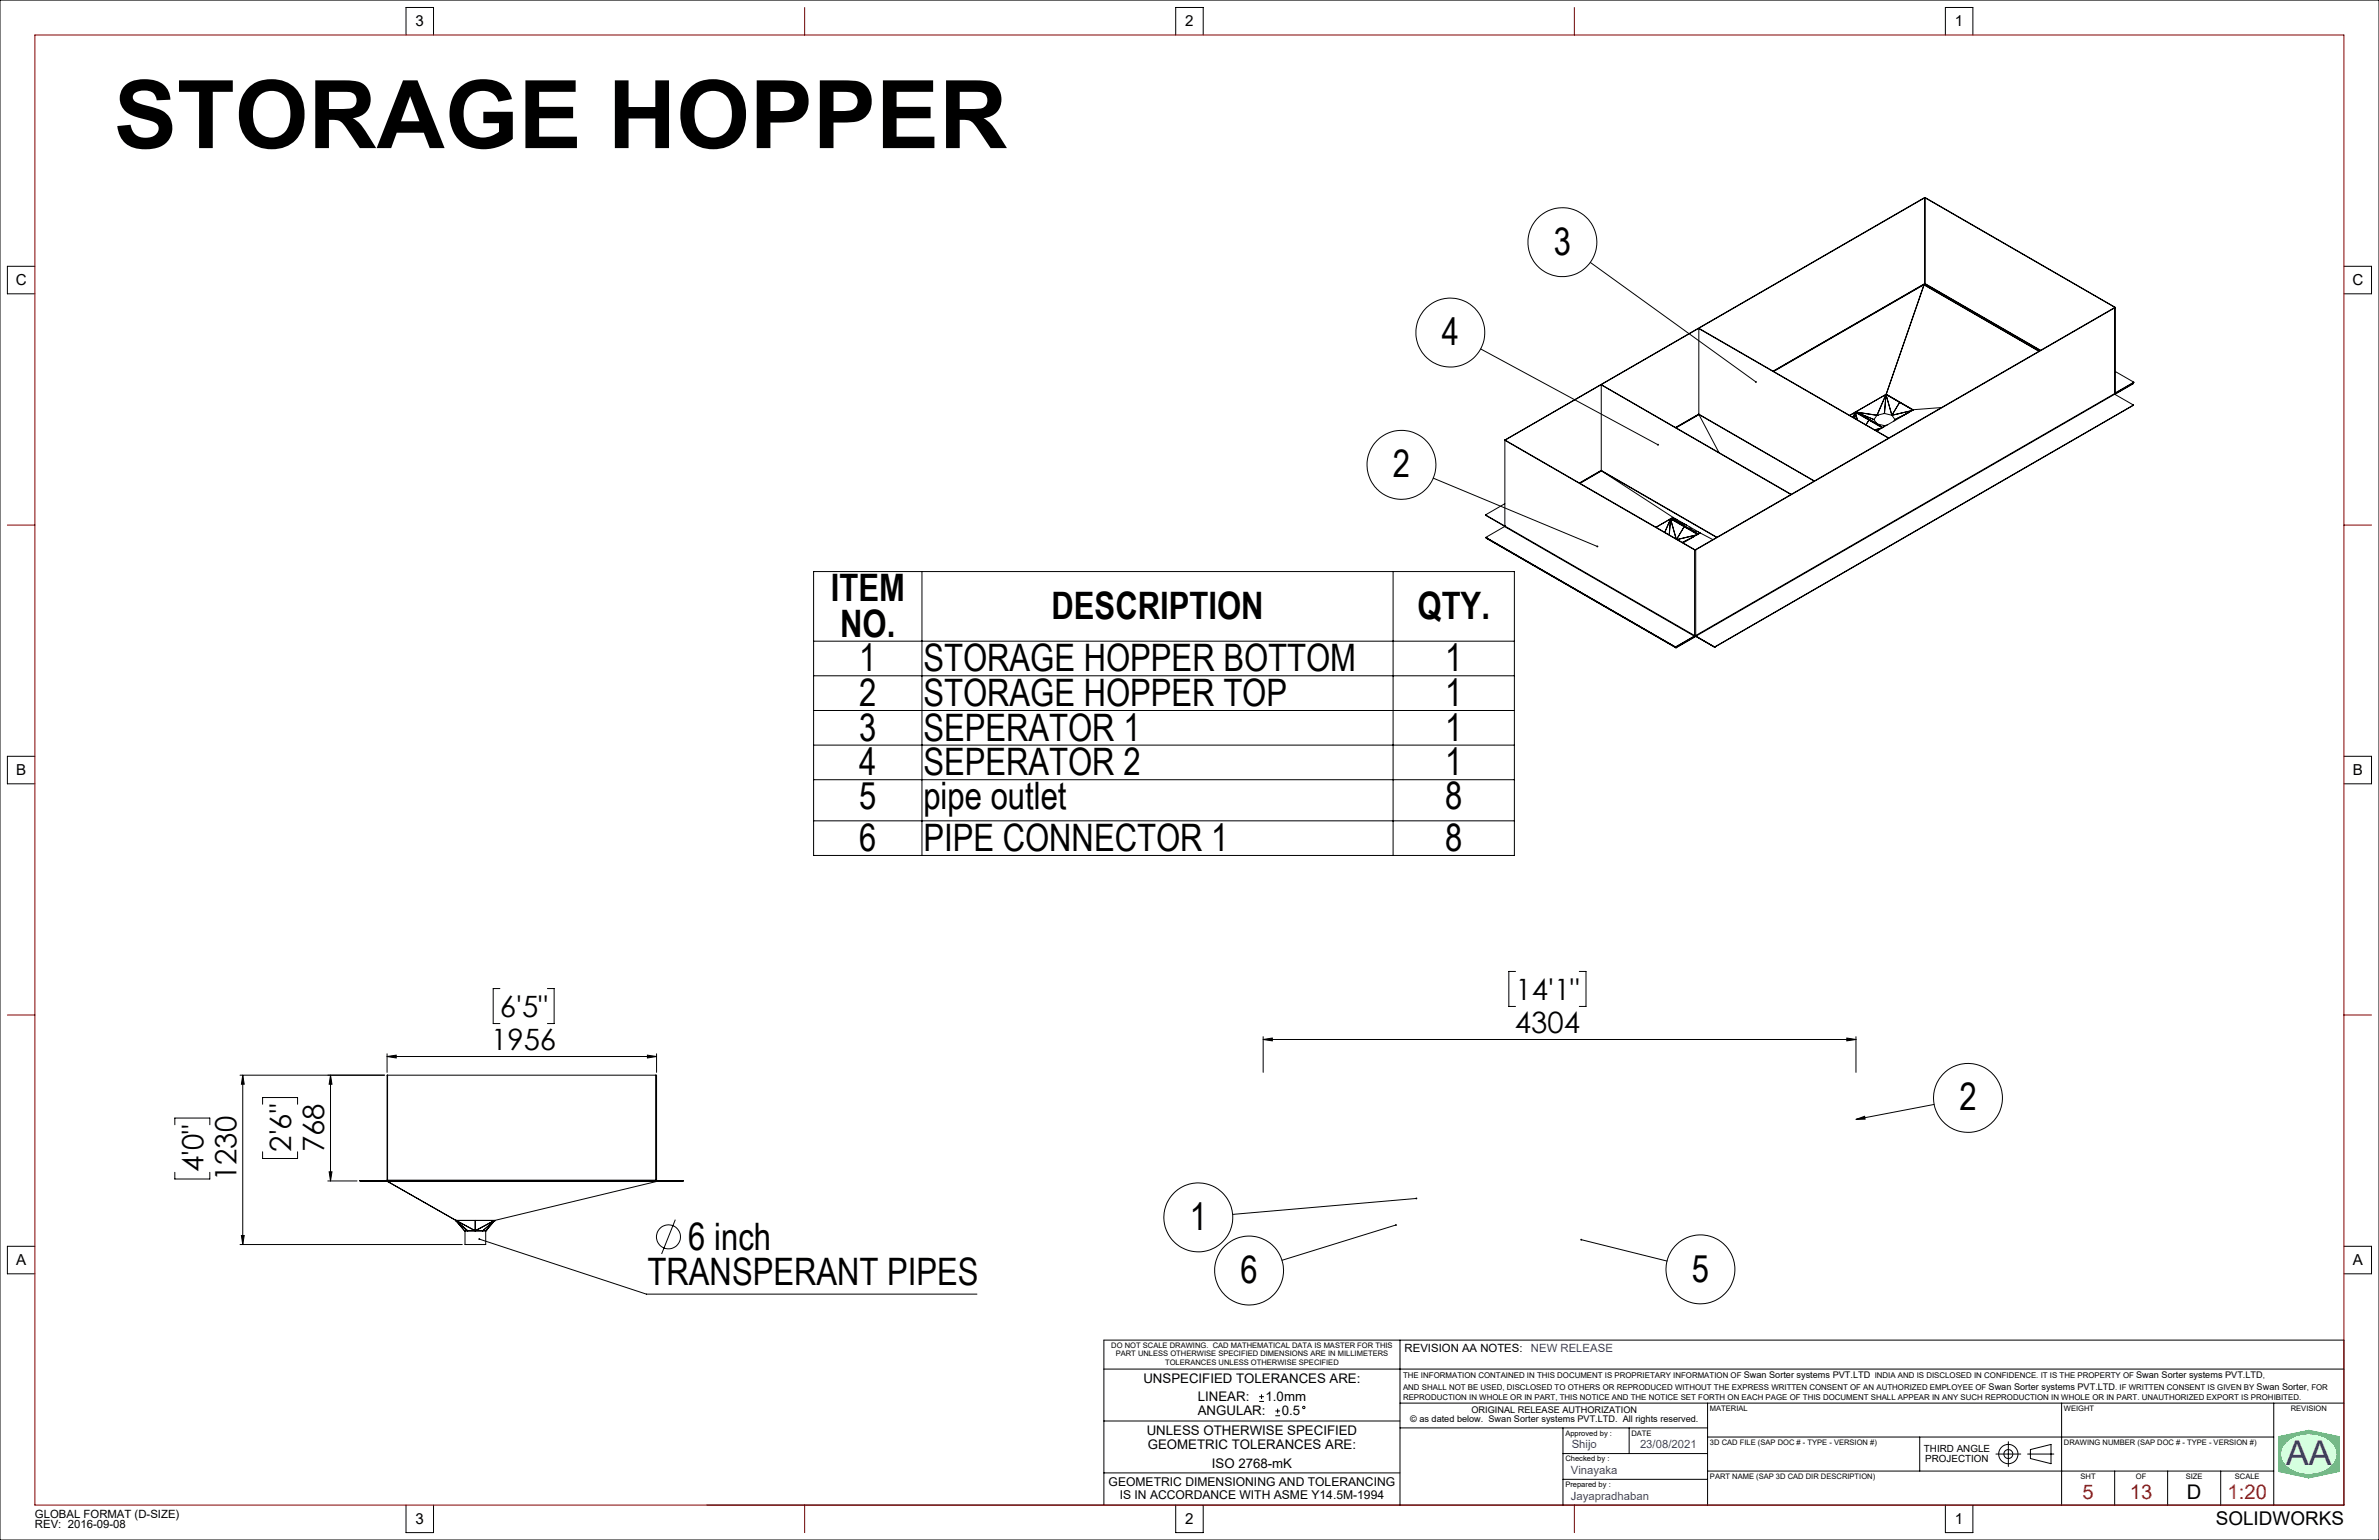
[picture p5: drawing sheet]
<svg xmlns="http://www.w3.org/2000/svg" width="864mm" height="559mm" viewBox="0 0 864 559" stroke-linecap="round" stroke-linejoin="round" font-family="sans-serif">
<defs><g id="words">
<text font-size="34.3" x="41.3" y="53.7">STORAGE HOPPER</text>
<g font-size="13.7">
<text x="564.1" y="92.4">3</text>
<text x="523.4" y="125.2">4</text>
<text x="505.6" y="173.2">2</text>
<text x="301.6" y="218.2">ITEM</text>
<text x="381.7" y="224.7">DESCRIPTION</text>
<text x="514.6" y="224.7">QTY.</text>
<text x="305" y="231.1">NO.</text>
<text x="311.9" y="243.6">1</text>
<text x="335.2" y="243.6">STORAGE HOPPER BOTTOM</text>
<text x="524.6" y="243.6">1</text>
<text x="311.9" y="256.2">2</text>
<text x="335.2" y="256.2">STORAGE HOPPER TOP</text>
<text x="524.6" y="256.2">1</text>
<text x="311.9" y="268.7">3</text>
<text x="335.2" y="268.7">SEPERATOR 1</text>
<text x="524.6" y="268.7">1</text>
<text x="311.9" y="281.3">4</text>
<text x="335.2" y="281.3">SEPERATOR 2</text>
<text x="524.6" y="281.3">1</text>
<text x="311.9" y="293.7">5</text>
<text x="335.2" y="293.7">pipe outlet</text>
<text x="524.6" y="293.7">8</text>
<text x="311.9" y="308.7">6</text>
<text x="335.2" y="308.7">PIPE CONNECTOR 1</text>
<text x="524.6" y="308.7">8</text>
<text x="711.3" y="402.9">2</text>
<text x="431.9" y="446.3">1</text>
<text x="249.9" y="453.5">6 inch</text>
<text x="235.1" y="466.4">TRANSPERANT PIPES</text>
<text x="450.3" y="465.6">6</text>
<text x="614.2" y="465.2">5</text>
</g>
<text font-size="12.4" fill="#00f" x="829.9" y="531.7">AA</text>
<g font-size="10.7">
<text x="550.2" y="362.9">14'1&quot;</text>
<text x="181.5" y="369.1">6'5&quot;</text>
<text x="549.9" y="374.8">4304</text>
<text x="178.3" y="381">1956</text>
<text x="105.7" y="417.9" transform="rotate(-90 105.7 417.9)">2'6&quot;</text>
<text x="117.7" y="418.1" transform="rotate(-90 117.7 418.1)">768</text>
<text x="73.9" y="425.4" transform="rotate(-90 73.9 425.4)">4'0&quot;</text>
<text x="85.8" y="428.6" transform="rotate(-90 85.8 428.6)">1230</text>
</g>
<g font-size="7.3" fill="#f00">
<text x="756" y="543.9">5</text>
<text x="773.2" y="543.9">13</text>
<text x="808.6" y="543.9">1:20</text>
</g>
<text font-size="7.3" x="793.9" y="543.9">D</text>
<text font-size="6.9" x="804.3" y="553.3">SOLIDWORKS</text>
<g font-size="5.5">
<text x="150.9" y="9.5">3</text>
<text x="430.3" y="9.5">2</text>
<text x="709.7" y="9.5">1</text>
<text x="5.7" y="103.4">C</text>
<text x="853.9" y="103.4">C</text>
<text x="5.9" y="281.2">B</text>
<text x="854.1" y="281.2">B</text>
<text x="5.9" y="459">A</text>
<text x="854.1" y="459">A</text>
<text x="150.9" y="552.9">3</text>
<text x="430.3" y="552.9">2</text>
<text x="709.7" y="552.9">1</text>
</g>
<g font-size="4.8">
<text x="415.1" y="501.9">UNSPECIFIED TOLERANCES ARE:</text>
<text x="434.8" y="508.4">LINEAR:</text>
<text x="459.4" y="508.4">1.0mm</text>
<text x="434.8" y="513.6">ANGULAR:</text>
<text x="465.3" y="513.6">0.5</text>
<text x="416.3" y="520.7">UNLESS OTHERWISE SPECIFIED</text>
<text x="416.7" y="525.7">GEOMETRIC TOLERANCES ARE:</text>
<text x="439.9" y="532.6">ISO 2768-mK</text>
</g>
<g font-size="4.4">
<text x="402.5" y="539.1">GEOMETRIC DIMENSIONING AND TOLERANCING</text>
<text x="406.5" y="543.8">IS IN ACCORDANCE WITH ASME Y14.5M-1994</text>
</g>
<g font-size="4.1">
<text x="509.9" y="490.5">REVISION AA NOTES:</text>
<text x="12.7" y="550.7">GLOBAL FORMAT (D-SIZE)</text>
<text x="12.7" y="554.5">REV: 2016-09-08</text>
</g>
<g font-size="4.1" fill="#00f">
<text x="555.7" y="490.5">NEW RELEASE</text>
<text x="570.5" y="525.6">Shijo</text>
<text x="595.3" y="525.6">23/08/2021</text>
<text x="570.2" y="534.9">Vinayaka</text>
<text x="570.2" y="544.3">Jayapradhaban</text>
</g>
<g font-size="3.6">
<text x="698.4" y="527">THIRD ANGLE</text>
<text x="698.9" y="530.3">PROJECTION</text>
</g>
<g font-size="3.3">
<text x="633" y="500.2">Swan Sorter systems PVT.LTD</text>
<text x="775.5" y="500.2">Swan Sorter systems PVT.LTD</text>
<text x="721.9" y="504.3">Swan Sorter systems PVT.LTD</text>
<text x="819.2" y="504.3">Swan Sorter</text>
<text x="511.9" y="515.8">© as dated below. Swan Sorter systems PVT.LTD. All rights reserved.</text>
<text x="534.2" y="512.7">ORIGINAL RELEASE AUTHORIZATION</text>
</g>
<g font-size="2.9">
<text x="509.3" y="500.2">THE INFORMATION CONTAINED IN THIS DOCUMENT IS PROPRIETARY INFORMATION OF</text>
<text x="680.5" y="500.2">INDIA AND IS DISCLOSED IN CONFIDENCE. IT IS THE PROPERTY OF</text>
<text x="821.4" y="500.2">,</text>
<text x="509.3" y="508.1">REPRODUCTION IN WHOLE OR IN PART, THIS NOTICE AND THE NOTICE SET FORTH ON EACH PAGE OF THIS DOCUMENT SHALL APPEAR IN ANY SUCH REPRODUCTION IN WHOLE OR IN PART. UNAUTHORIZED EXPORT IS PROHIBITED.</text>
<text x="509.3" y="504.3">AND SHALL NOT BE USED, DISCLOSED TO OTHERS OR REPRODUCED WITHOUT THE EXPRESS WRITTEN CONSENT OF AN AUTHORIZED EMPLOYEE OF</text>
<text x="767.8" y="504.3">. IF WRITTEN CONSENT IS GIVEN BY</text>
<text x="837.5" y="504.3">, FOR</text>
</g>
<g font-size="2.7">
<text x="403.4" y="489.2">DO NOT SCALE DRAWING. CAD MATHEMATICAL DATA IS MASTER FOR THIS</text>
<text x="405" y="492.2">PART UNLESS OTHERWISE SPECIFIED DIMENSIONS ARE IN MILLIMETERS</text>
<text x="423" y="495.2">TOLERANCES UNLESS OTHERWISE SPECIFIED</text>
<text x="620.7" y="511.9">MATERIAL</text>
<text x="749.2" y="511.9">WEIGHT</text>
<text x="831.6" y="511.9">REVISION</text>
<text x="568.2" y="520.9">Approved by :</text>
<text x="592.2" y="520.9">DATE</text>
<text x="620.7" y="524.2">3D CAD FILE (SAP DOC # - TYPE - VERSION #)</text>
<text x="749.2" y="524.2">DRAWING NUMBER (SAP DOC # - TYPE - VERSION #)</text>
<text x="568.2" y="530.2">Checked by :</text>
<text x="568.2" y="539.6">Prepared by :</text>
<text x="620.7" y="536.6">PART NAME (SAP 3D CAD DIR DESCRIPTION)</text>
<text x="755.3" y="536.6">SHT</text>
<text x="775.4" y="536.6">OF</text>
<text x="793.5" y="536.6">SIZE</text>
<text x="811.3" y="536.6">SCALE</text>
</g>
</g></defs>
<g fill="none" stroke="#000" stroke-width=".36">
<path d="M698.7 71.8v31.1M698.7 71.8l68.9 39.7M698.7 71.8l69 39.6M698.7 71.8l-152.4 87.9M698.7 71.8l-152.3 87.9M616.7 119.2l68.9 39.7M616.7 119.2l68.7 39.7M616.7 119.2v31.1M698.1 103.3l.2 .1M698.3 103.4h.1M698.3 103.4l-54.4 31.4M698.4 103.4h.1"/>
<path d="M698.4 103.4l-13.7 39.7M698.5 103.4l-13.8 39.7M698.5 103.4h.1M698.5 103.4l41.7 24M698.7 102.9l42 24.3M698.7 102.9l-55 31.8M698.7 102.9l-55.1 31.8M698.7 102.9l42.1 24.2M699 103.1l-.5 .3M767.6 111.5v.1M767.6 111.6l-152.1 87.9M767.6 111.6l.1 .1"/>
<path d="M767.7 111.4v.3M767.7 111.7l-152.1 87.8M767.7 111.7v31.1M767.7 111.4l-.1 .1M767.8 111.5v31.2M581.3 139.7l68.7 39.7M581.3 139.7l68.8 39.6M581.3 139.7v31M767.8 134.8l6.8 3.9M774.1 139.1l.2 .1M774.3 139.2l-6.7 3.8M774.3 139.2l-6.6 3.9"/>
<path d="M774.6 138.7l-6.8 4M774.6 138.7l-6.8 3.9M546.3 159.7v31.2M546.3 159.7h.1M546.4 159.7l68.7 39.8M546.4 159.7l68.8 39.8M616.7 150.4h.1M616.7 150.3v.1M616.7 150.4l-8.4 4.8M616.7 150.2l-8.5 4.9M616.7 150.3l41.9 24.2M616.7 150.4l7.3 13.8"/>
<path d="M616.7 150.4l41.8 24.2M616.7 150.5l-8.3 4.7M673.3 149.8h.1M673.3 149.8l-.7 1.6M673.4 149.8v.1M673.4 149.8l-.7 1.6M673.4 149.9h.1M673.4 149.6h.1M673.4 149.6l-1.9 1.1M673.4 149.6l-.1 .2M673.4 149.9l-.2 1.9M673.5 149.8v.1"/>
<path d="M673.5 149.9l-.2 1.9M673.5 149.8l.7 2.5M673.6 149.8h-.1M673.6 149.8l-.1-.2 4.9 2.8M673.6 149.8l.7 2.6M673.6 149.5h.2M673.6 149.5h.1M673.6 149.5l-.2 .1M673.6 149.5v.1M673.6 149.5l5 2.9M673.6 149.5l.2 .1M673.6 149.5l.3 .1"/>
<path d="M673.8 149.6h.1M673.8 149.5v.1M673.8 149.6l7.6 4.2M673.8 149.6l7.6 1.1M673.8 149.5l7.6 1.2M673.9 149.6h.1M673.9 149.6l6.4 2.7M673.9 149.6l6.4 2.6M673.9 149.6h-.1M678.4 152.4l-1 1.8M678.4 152.4l4.9 2.9M678.6 152.4l-.1 .1"/>
<path d="M678.6 152.4l4.8 2.8-2-1.4M678.6 152.4l2.8 1.4M680.3 152.2v.1M680.3 152.3l1.1 1.5M681.4 153.8h.1M681.4 150.7h.1M681.4 150.6v.1M681.4 150.7l-1.1 1.5M681.4 153.8l2.6 .6M681.4 153.8l2 1.4M682.1 156l-.9 .4M683.1 155.3l-2.6 .7 2.5-.6"/>
<path d="M684 154.4h.1M684 150h.1M684 150l-2.6 .7M684 150l.1 .1M684 154.4l-.4 .7M684.1 150l2.7 .7M684.1 150v.1M684.1 154.4l-.4 .6M684.5 143.4h.1M684.5 143.4l-3.1 7.2M684.6 143.4l-3.2 7.3M684.6 143.4h.1"/>
<path d="M684.6 143.2h.1M684.6 143.2l-.1 .2M684.6 143.2h-.1M684.6 143.4l-.6 6.6M684.6 143.4l-.5 6.6M684.7 143.1l-13.3 7.6M684.7 143.4h-.1M684.7 143.4l2.1 7.3M684.7 143.2v.1M684.7 143.2l4.9 2.8M684.7 143.3v.1M684.7 143.3l2.1 7.4"/>
<path d="M684.7 143.1h.1M684.7 143.1l-.1 .1M684.7 143.1l9.8 5.6M685.1 154.2l-1 .2M685.4 158.9v.1M685.6 158.9h-.2M685.6 158.9v.1M686.7 150.7h.1M686.8 150.7h.1M686.8 150.7l1.1 1.5M687.8 152.2v.1M687.9 152.2v.1"/>
<path d="M687.9 152.3l-.4 .5M689.6 146l-2.8 4.7M689.6 146l4.8 2.8M692.7 149.8l-4.8 2.5M693.2 149.5l-5.3 2.7M694.2 149l-7.4 1.7M694.3 148.9l-7.5 1.8M704.7 147.9l-10 .8-13.5 7.7M767.5 142.9l.1 .2M767.5 142.9l-151.9 87.7M767.6 143.1l6.9 3.9M767.6 143.1l-151.9 87.7"/>
<path d="M767.7 142.8l-.2 .1M767.8 142.7h.1M767.8 142.7l-.1 .1M767.8 142.6h.1M767.8 142.6v.1M774.5 147l-152.1 87.8M774.5 147l-152.1 87.7M581.3 170.7v.1M581.3 170.8l-7.9 4.5M581.3 170.7l42 24.2M581.3 170.7l-8 4.6M581.3 170.8l.1 .1"/>
<path d="M581.4 170.9l-7.9 4.5M581.4 170.9l26 16.9M581.4 170.9l41.7 24.1M650 179.4v.1M650.1 179.3l-.1 .1M650.1 179.3v.1M539.3 186.8l6.9 4M539.3 186.8l75.7 44M539.4 195l69 40M539.4 195l68.8 39.7M539.5 195.2h.1M539.5 195.2l68.9 39.9"/>
<path d="M546.2 190.8l.1 .2M546.2 190.8h.1M546.3 190.9l-6.9 4.1M546.3 190.9l68.8 39.7M546.3 182.8l-7 4M606.3 188.5h.1M606.4 188.5v.1M606.4 188.5l-2.1 4.7M606.4 188.6h.1M606.4 188.3l-.1 .2M606.4 188.3h-.1M606.4 188.6l-.4 5.5"/>
<path d="M606.5 188.5h.1M606.5 188.3l9.7 5.7M606.5 188.5l-.1 .1M606.5 188.3v.2M606.5 188.5l1.9 7M606.5 188.5l2 7.1M606.6 188.2h.1M606.6 188.2l-.2 .1M606.6 188.2l-.1 .1M606.6 188.2l4.9 2.9M606.6 188.2l.2 .1M606.6 188.2h.2"/>
<path d="M606.7 188.2v.1M606.8 188.3h.1M606.8 188.3l7.5 4.2M606.8 188.2v.1M606.8 188.2h-.1M606.8 188.3l5.4 2.3M606.8 188.3l2 .3M606.8 188.2l1.9 .3M607.3 187.7l-6.2 3.6M607.4 187.7l-.8 .5M607.4 187.8l14.4 8M611.4 191.1l-2.8 4.6"/>
<path d="M611.5 191.1v.1M611.5 191.1l4.9 2.8M611.5 191.1l2.8 1.4M613.4 191.2l.9 1.3M614.3 192.5h.1M614.3 192.5l2.1 1.4M614.4 192.5l2.1 .5M614.4 192.5l2 1.4M615 194.7l-4.3 2.2M615.1 199.5h.5M615.1 199.5v31.1M615.2 199.5h.3"/>
<path d="M615.2 199.5h-.1M615.5 199.5h.1M615.6 199.5v31.1M616.1 194l-7.2 1.8 7-1.7M616.9 193.3l-.4 .4M617 193.3l-.3 .4M617.2 193.4l-6.2 3.6M608.4 235v.1M615 230.8l-6.8 3.9M615 230.9l-6.8 3.8M615 230.8v.1M615.1 230.6h.5"/>
<path d="M615.1 230.6l-.1 .2M615.2 230.6l-.2 .3M615.3 230.7h.1M615.4 230.7l.1 .1M615.5 230.6l.2 .2M615.5 231h.1M615.5 230.9l-7.1 4.1M615.5 231l-7.1 4.1M615.5 230.9v.1M615.5 230.8v.1M615.5 230.8v.2M615.5 231l6.9 3.8"/>
<path d="M615.5 230.8h.1M615.5 230.8l-.3-.1 .3 .2M615.6 230.6l.1 .2M615.7 230.8l6.7 3.9M622.3 234.8h.1M622.4 234.7v.1M140.7 390.1v38.1M238 390.1h.3v38.1M238 390.1v38.1M238 390.1h-97.5v38.1M130.8 428.5l9.7 .1M140.4 428.4h-9.8l9.8 .1"/>
<path d="M140.4 428.4v.1M140.5 428.6l.1 .1M140.5 428.2l-.1 .2M140.5 428.2h97.6M140.6 428.7h.1M140.7 428.7h.1M140.7 428.5l-.2 .1M140.7 428.7l24.9 14.1M140.7 428.5l-.1 .2M140.7 428.5v.1M140.7 428.2v.2M140.7 428.2l-.3 .3"/>
<path d="M140.7 428.4h97.3M140.7 428.4v.1M140.7 428.6h.1M140.7 428.6v.1M140.8 428.6v.1M140.8 428.6h.1M140.9 428.7h.1M140.9 428.6v.1M141.3 428.5v.1M237 428.5l-.1 .1M237.8 428.5h.1M237.8 428.5v.1"/>
<path d="M237.8 428.5l-.1 .1M237.9 428.5v.1M238 428.2v.2M238 428.2h.3M238 428.4v.1M238.1 428.2h.1M238.2 428.2l.3 .2M238.2 428.7h.1M238.2 428.6v.1M238.2 428.7h-97.4M238.2 428.7l-58.6 14.1M238.3 428.2l.2 .2"/>
<path d="M238.5 428.4l9.6 .1h-107.4M247.8 428.5l-9.6 .2M165.4 442.8h.1M165.4 442.8h.2M165.4 442.8l.1 .1M165.5 442.9l.1 .1M165.5 442.9l3.2 3.7M165.6 442.8h14M165.6 442.8l.1 .1M165.6 443l3.1 3.6M165.6 443h.1M165.7 443h.1"/>
<path d="M165.7 442.9l6.8 3.7M165.7 443l4.1 3.6M165.7 442.9v.1M165.7 442.9h.1M165.7 442.9l6.8 3.6M168.7 446.6h.1M168.7 446.6h3.8M168.8 446.6h7.5v5h-7.5zM169.8 446.6h.1M172.5 446.5l.1 .1M172.5 446.5v.1M172.5 442.8v3.7"/>
<path d="M176.4 446.6h.1M176.4 446.6h-3.8M176.5 446.5l-.1 .1M179.3 442.9h.1M179.3 442.9l-6.8 3.6M179.4 443h.1M179.4 443l-4.2 3.6 4.3-3.6M179.4 442.9h.1M179.4 442.9l-6.8 3.7M179.4 442.9v.1M179.5 443h.1M179.5 442.8l-.2 .1"/>
<path d="M179.6 442.9l-.1 .1M179.6 442.9l-3.2 3.7M179.6 442.8v.1"/>
</g>
<path d="M827.2 521.3l10.9-2.3 11 2.3v12.6l-11 2.4-10.9-2.4zM829.9 523.5a12.5 12.5 0 0 1 17 .6 6 6 0 0 1-2.9 9.4 12.4 12.4 0 0 1-14.9-2.7 5.5 5.5 0 0 1 .8-7.3z" fill="none" stroke="#00e138" stroke-width=".36"/>
<path d="M827.2 521.3v12.6l10.9 2.4 11-2.4v-12.6l-11-2.3zM830.1 523.3a12.6 12.6 0 0 1 16.9 .9 6 6 0 0 1-2.6 9.1 12.4 12.4 0 0 1-15.3-2.5 5.6 5.6 0 0 1 1-7.5z" fill-rule="evenodd" fill="#0c3"/>
<path d="M830.1 523.3a12.6 12.6 0 0 1 16.9 .9 6 6 0 0 1-2.6 9.1 12.4 12.4 0 0 1-15.3-2.5 5.6 5.6 0 0 1 1-7.5z" fill-rule="evenodd" fill="#d5ffdf"/>
<g fill="none" stroke="#000" stroke-width=".36">
<path d="M0 0h863.6v558.8h-863.6zM147.4 12.7v-10h10v10M426.8 12.7v-10h10v10M706.2 12.7v-10h10v10M12.7 96.6h-10v10h10M577.3 95.2l60.1 43.4M850.9 96.6h10v10h-10M537.5 126.6l64.4 34.8M520.3 173.5l59.6 24.8M295.3 207.4h254.4v103h-254.4zM334.7 207.4v103M505.7 207.4v103"/>
<path d="M295.3 232.7h254.4M295.3 245.2h254.4M295.3 257.8h254.4M12.7 274.4h-10v10h10M295.3 270.4h254.4M850.9 274.4h10v10h-10M295.3 282.9h254.4M295.3 297.9h254.4M181.5 358.7h-2.5v12.7h2.5M198.7 358.7h2.5v12.7h-2.5M550.2 352.5h-2.5v12.7h2.5M573.3 352.5h2.4v12.7h-2.4"/>
<path d="M458.5 376.2v12.9M458.5 377.2h215.2M458.5 377.2l3.4-.5v1zM670.4 376.7l3.3 .5-3.3 .5zM673.7 376.2v12.9M87.1 390.1h52.6M88.1 390.1v61.5M88.1 390.1l.6 3.3h-1.1zM120 390.1l.5 3.3h-1zM120 390.1v38.4M140.5 383.4l3.3-.5v1zM140.5 382.4v6.7"/>
<path d="M140.5 383.4h97.8M235 382.9l3.3 .5-3.3 .5zM238.3 382.4v6.7M63.5 408.1v-2.4h12.7v2.4M95.3 400.7v-2.4h12.7v2.4M95.3 417.9v2.5h12.7v-2.5M673.7 406.2l3.2-1.1 .2 1zM702.1 400.8l-28.4 5.4M63.5 425.4v2.4h12.7v-2.4M119 428.5h10.6M119.5 425.2h1l-.5 3.3zM514.1 434.9l-66.6 5.8"/>
<path d="M12.7 452.2h-10v10h10M87.1 451.6h80.7M87.6 448.3h1.1l-.6 3.3zM174 449.6l60.6 20h120M245.1 442.6l-4.9 12.4M506.7 444.5l-41.3 12.8M574 449.8l31.2 7.8M850.9 452.2h10v10h-10M400.7 496.8h450.2M508.2 486.3v59.8M400.7 515.6h107.5M457.1 508.5h1.7"/>
<path d="M457.1 506.8h1.7M457.9 506v1.6M463 513.7h1.7M463 512h1.7M463.8 511.1v1.8M508.2 509.1h342.7M508.2 518.1h111.7M567.4 518.1v28M591.4 518.1v9.3M619.9 509.1v37M748.4 509.1v37M825.4 509.1v37"/>
<path d="M400.7 534.5h107.5M567.4 527.4h52.5M567.4 536.8h52.5M619.9 521.4h205.5M619.9 533.8h205.5M696.9 521.4v12.4M724.5 527.6h9.1M729.1 523.1v9M736 527.6h9.6M737.1 526l7.4-1.9v7l-7.4-1.9zM767.6 533.8v12.3M786.9 533.8v12.3"/>
<path d="M806.1 533.8v12.3M147.4 546.1v10h10v-10M400.7 546.1v-59.8h450.2v59.8h-594.4M426.8 546.1v10h10v-10M706.2 546.1v10h10v-10"/>
<circle cx="567.2" cy="87.9" r="12.5"/>
<circle cx="526.5" cy="120.7" r="12.5"/>
<circle cx="508.8" cy="168.7" r="12.5"/>
<circle cx="714.4" cy="398.4" r="12.5"/>
<circle cx="242.7" cy="448.8" r="4.4"/>
<circle cx="435" cy="441.7" r="12.5"/>
<circle cx="453.4" cy="461" r="12.5"/>
<circle cx="617.3" cy="460.6" r="12.5"/>
<circle cx="473.3" cy="510.7" r=".43"/>
<circle cx="729.1" cy="527.6" r="1.62"/>
<circle cx="729.1" cy="527.6" r="3.5"/>
</g>
<path d="M12.7 12.7h838.2v533.4h-838.2zM292.1 2.7v10M571.5 2.7v10M2.7 190.5h10M850.9 190.5h10M2.7 368.3h10M850.9 368.3h10M292.1 546.1v10M571.5 546.1v10" fill="none" stroke="#800000" stroke-width=".36"/>
<g fill="#000">
<path d="M458.5 377.2l3.4-.5v1zM670.4 376.7l3.3 .5-3.3 .5z"/>
<path d="M120 390.1l.5 3.3h-1zM119.5 425.2h1l-.5 3.3z"/>
<path d="M140.5 383.4l3.3-.5v1zM235 382.9l3.3 .5-3.3 .5z"/>
<path d="M87.6 448.3h1.1l-.6 3.3zM88.1 390.1l.6 3.3h-1.1z"/>
<path d="M173.8 449.3l-.1 .2 .3 .1-.3-.1a.34 .34 0 0 0 .3 .4 .34 .34 0 0 0 .3-.4 .34 .34 0 0 0-.5-.2zM579.6 198l.1 .6 .4-.1-.2-.2 .3 .1-.1-.4zM601.7 161.1l-.1 .5 .5 .1 .1-.2-.3-.1 .3 .1v-.3zM637.1 138.4l.1 .5 .5-.1-.3-.2 .3 .2-.1-.5zM513.9 434.7l.1 .5 .4-.1 .1-.3-.4 .1 .4-.1-.2-.2zM673.7 406.2l3.2-1.1 .2 1zM506.4 444.3a.34 .34 0 0 0 .3 .6 .34 .34 0 0 0 .3-.5l-.3 .1 .3-.1-.3-.3zM573.8 449.6l.2 .2h-.3a.34 .34 0 0 0 .4 .4 .34 .34 0 0 0 .2-.5 .34 .34 0 0 0-.5-.1z"/>
</g>
<use href="#words"/>
</svg>
